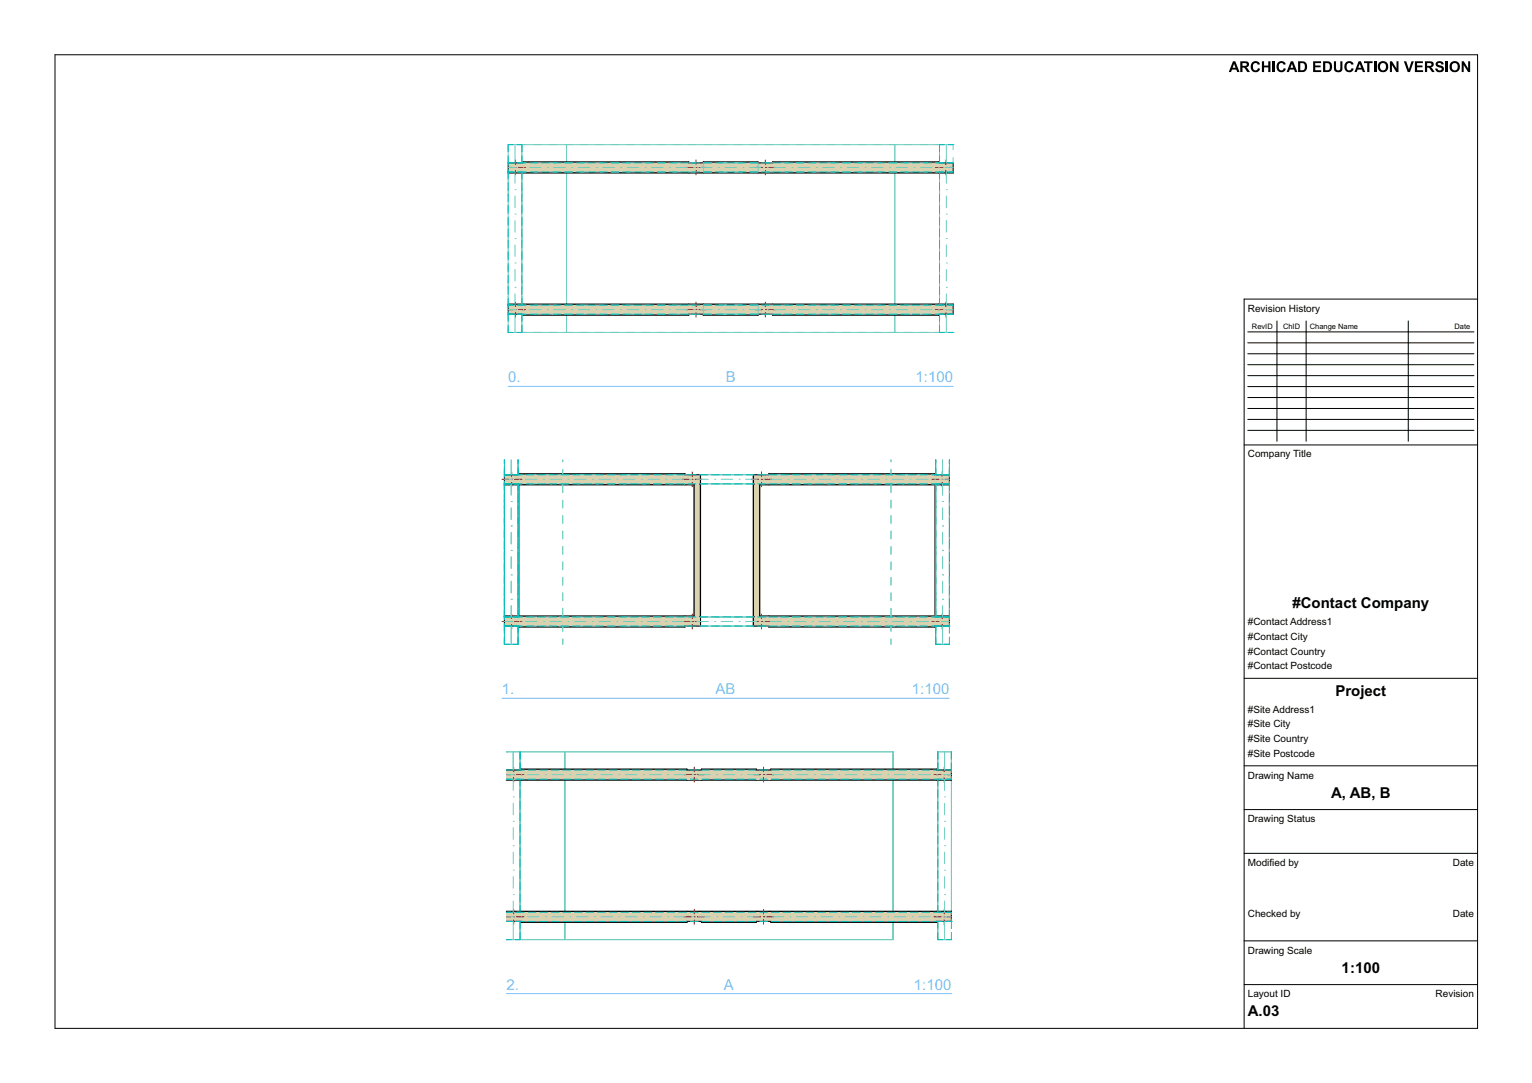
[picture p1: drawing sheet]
<svg xmlns="http://www.w3.org/2000/svg" width="420mm" height="297mm" viewBox="0 0 420 297" stroke-linecap="round" stroke-linejoin="round" font-family="sans-serif">
<defs><g id="words">
<g font-size="4.1" fill="#80c2ff">
<text x="139.3" y="104.9">0.</text>
<text x="198.9" y="104.9">B</text>
<text x="251" y="104.9">1:100</text>
<text x="137.6" y="190.4">1.</text>
<text x="196.2" y="190.4">AB</text>
<text x="250" y="190.4">1:100</text>
<text x="138.8" y="271.4">2.</text>
<text x="198.5" y="271.4">A</text>
<text x="250.5" y="271.4">1:100</text>
</g>
<g font-size="4.1">
<text x="354.3" y="166.8">#Contact Company</text>
<text x="366.1" y="190.8">Project</text>
<text x="364.9" y="218.7">A, AB, B</text>
<text x="367.8" y="266.7">1:100</text>
<text x="342.1" y="278.7">A.03</text>
</g>
<g font-size="2.7">
<text x="342.1" y="85.5">Revision History</text>
<text x="342.1" y="125.4">Company Title</text>
<text x="342.1" y="171.5">#Contact Address1</text>
<text x="342.1" y="175.5">#Contact City</text>
<text x="342.1" y="179.5">#Contact Country</text>
<text x="342.1" y="183.5">#Contact Postcode</text>
<text x="342.1" y="195.5">#Site Address1</text>
<text x="342.1" y="199.5">#Site City</text>
<text x="342.1" y="203.5">#Site Country</text>
<text x="342.1" y="207.5">#Site Postcode</text>
<text x="342.1" y="213.5">Drawing Name</text>
<text x="342.1" y="225.5">Drawing Status</text>
<text x="342.1" y="237.5">Modified by</text>
<text x="398.3" y="237.5">Date</text>
<text x="342.1" y="251.5">Checked by</text>
<text x="398.3" y="251.5">Date</text>
<text x="342.1" y="261.5">Drawing Scale</text>
<text x="342.1" y="273.5">Layout ID</text>
<text x="393.6" y="273.5">Revision</text>
</g>
<g font-size="2.1">
<text x="343.2" y="90.2">RevID</text>
<text x="351.7" y="90.2">ChID</text>
<text x="359.1" y="90.2">Change Name</text>
<text x="398.7" y="90.2">Date</text>
</g>
<text font-size="1.4" fill="#fff" x="13.8" y="281.8">GSEducationalVersion</text>
</g></defs>
<path d="M341.1 82h64M341.1 122h64M341.1 186h64M341.1 210h64M341.1 234h64M341.1 222h64M341.1 258h64M341.1 270h64" fill="none" stroke="#000" stroke-width=".27"/>
<path d="M342.1 88h62v33h-62z" fill-rule="evenodd" fill="#fff"/>
<g fill="none" stroke="#000" stroke-width=".27">
<path d="M15.1 15h390v267h-390zM341.1 82v200M342.1 91h62M342.1 94h62M342.1 97h62M350.1 88v33M358.1 88v33M386.1 88v33M342.1 100h62M342.1 103h62M342.1 106h62M342.1 109h62"/>
<path d="M342.1 112h62M342.1 115h62M342.1 118h62"/>
</g>
<!-- layer: Finish - Ceiling.IFC Model -->
<path d="M138.8 213.7h3.8v36.5h-3.8M257.1 213.7h3.7v36.5h-3.7z" fill="none" stroke="#71cebe" stroke-width=".27"/>
<!-- layer: 0_Slabs.IFC Model -->
<g fill="none" stroke="#71cebe" stroke-width=".27">
<path d="M138.8 206.2h.1M138.8 211.2h122v-5h-3.7v5M138.8 206.2h106v5M142.6 213.7h114.5v36.5h-114.5zM142.6 206.2v5M154.8 213.7v36.5M154.8 206.2v5M244.8 213.7v36.5M138.8 257.7h.1M138.8 252.7h122M142.6 252.7v5M154.8 252.7v5"/>
<path d="M244.8 252.7v5h-106M257.1 252.7v5h3.7M260.8 252.7h.1"/>
</g>
<!-- layer: Finish - Floor.IFC Model -->
<path d="M138.8 213.7h3.8v36.5h-3.8M257.1 213.7h3.7v36.5h-3.7z" fill="none" stroke="#71cebe" stroke-width=".27"/>
<!-- layer: 0_Walls.IFC Model -->
<path d="M142.8 210.9h45.5v3h-45.5z" fill-rule="evenodd" fill="#dad1ae"/>
<path d="M142.8 211.2v-.3h45.5v.3M142.8 213.9h45.5" fill="none" stroke="#000" stroke-width=".35"/>
<!-- layer: Finish - Wall.IFC Model -->
<path d="M138.8 213.8h4" fill="none" stroke="#dad1ae" stroke-width=".27"/>
<path d="M138.8 213.9h4" fill="none" stroke="#000" stroke-width=".35"/>
<!-- layer: 0_Walls.IFC Model -->
<path d="M142.8 249.9h45.5v3h-45.5z" fill-rule="evenodd" fill="#dad1ae"/>
<path d="M142.8 249.9h45.5M142.8 252.7v.2h45.5v-.2" fill="none" stroke="#000" stroke-width=".35"/>
<!-- layer: Finish - Wall.IFC Model -->
<path d="M138.8 250.1h4M188.3 250.1h4M207.3 250.1h4" fill="none" stroke="#dad1ae" stroke-width=".27"/>
<path d="M138.8 249.9h4M188.3 249.9h4M207.3 249.9h4" fill="none" stroke="#000" stroke-width=".35"/>
<!-- layer: 0_Walls.IFC Model -->
<path d="M211.3 249.9h45.5v3h-45.5z" fill-rule="evenodd" fill="#dad1ae"/>
<path d="M211.3 249.9h45.5M211.3 252.7v.2h45.5v-.2" fill="none" stroke="#000" stroke-width=".35"/>
<!-- layer: Finish - Wall.IFC Model -->
<path d="M188.3 213.8h4M207.3 213.8h4M256.8 250.1h4" fill="none" stroke="#dad1ae" stroke-width=".27"/>
<path d="M188.3 213.9h4M207.3 213.9h4M256.8 249.9h4v.3" fill="none" stroke="#000" stroke-width=".35"/>
<!-- layer: 0_Walls.IFC Model -->
<path d="M192.3 210.9h15v3h-15z" fill-rule="evenodd" fill="#dad1ae"/>
<path d="M192.3 213.9h15M192.3 211.2v-.3h15v.3" fill="none" stroke="#000" stroke-width=".35"/>
<path d="M211.3 210.9h45.5v3h-45.5z" fill-rule="evenodd" fill="#dad1ae"/>
<path d="M211.3 211.2v-.3h45.5v.3M211.3 213.9h45.5" fill="none" stroke="#000" stroke-width=".35"/>
<path d="M192.3 249.9h15v3h-15z" fill-rule="evenodd" fill="#dad1ae"/>
<path d="M192.3 252.7v.2h15v-.2M192.3 249.9h15" fill="none" stroke="#000" stroke-width=".35"/>
<!-- layer: Finish - Wall.IFC Model -->
<path d="M256.8 213.8h4" fill="none" stroke="#dad1ae" stroke-width=".27"/>
<path d="M260.8 213.7v.2h-4" fill="none" stroke="#000" stroke-width=".35"/>
<!-- layer: 0_Columns.IFC Model -->
<path d="M138.8 211.2h4v2.5h-4z" fill-rule="evenodd" fill="#dad1ae"/>
<path d="M138.8 211.2h4" fill="none" stroke="#000" stroke-width=".27"/>
<path d="M138.8 212.4h1.2M140.8 212.4h.1M140.8 210.4v1.2M140.8 213.2v1.3M141.6 212.4h2" fill="none" stroke="#f00" stroke-width=".27"/>
<path d="M188.3 250.2h4v2.5h-4z" fill-rule="evenodd" fill="#dad1ae"/>
<path d="M188.3 252.7h4" fill="none" stroke="#000" stroke-width=".27"/>
<path d="M187.5 251.4h2M190.3 251.4h.1M190.3 249.4v1.2M190.3 252.2v1.3M191.1 251.4h2" fill="none" stroke="#f00" stroke-width=".27"/>
<path d="M138.8 250.2h4v2.5h-4z" fill-rule="evenodd" fill="#dad1ae"/>
<path d="M138.8 252.7h4" fill="none" stroke="#000" stroke-width=".27"/>
<path d="M138.8 251.4h1.2M140.8 251.4h.1M140.8 249.4v1.2M140.8 252.2v1.3M141.6 251.4h2" fill="none" stroke="#f00" stroke-width=".27"/>
<path d="M207.3 250.2h4v2.5h-4z" fill-rule="evenodd" fill="#dad1ae"/>
<path d="M207.3 252.7h4" fill="none" stroke="#000" stroke-width=".27"/>
<path d="M206.5 251.4h2M209.3 251.4h.1M209.3 249.4v1.2M209.3 252.2v1.3M210.1 251.4h2" fill="none" stroke="#f00" stroke-width=".27"/>
<path d="M188.3 211.2h4v2.5h-4z" fill-rule="evenodd" fill="#dad1ae"/>
<path d="M188.3 211.2h4" fill="none" stroke="#000" stroke-width=".27"/>
<path d="M187.5 212.4h2M190.3 212.4h.1M190.3 210.4v1.2M190.3 213.2v1.3M191.1 212.4h2" fill="none" stroke="#f00" stroke-width=".27"/>
<path d="M207.3 211.2h4v2.5h-4z" fill-rule="evenodd" fill="#dad1ae"/>
<path d="M207.3 211.2h4" fill="none" stroke="#000" stroke-width=".27"/>
<path d="M206.5 212.4h2M209.3 212.4h.1M209.3 210.4v1.2M209.3 213.2v1.3M210.1 212.4h2" fill="none" stroke="#f00" stroke-width=".27"/>
<path d="M256.8 211.2h4v2.5h-4z" fill-rule="evenodd" fill="#dad1ae"/>
<path d="M256.8 211.2h4v2.5" fill="none" stroke="#000" stroke-width=".27"/>
<path d="M256 212.4h2M258.8 212.4h.1M258.8 210.4v1.2M258.8 213.2v1.3M259.6 212.4h1.2" fill="none" stroke="#f00" stroke-width=".27"/>
<path d="M256.8 250.2h4v2.5h-4z" fill-rule="evenodd" fill="#dad1ae"/>
<path d="M260.8 250.2v2.5h-4" fill="none" stroke="#000" stroke-width=".27"/>
<path d="M256 251.4h2M258.8 251.4h.1M258.8 249.4v1.2M258.8 252.2v1.3M259.6 251.4h1.2" fill="none" stroke="#f00" stroke-width=".27"/>
<!-- layer: 0_Beams.IFC Model -->
<g fill="none" stroke="#71cebe" stroke-width=".27">
<path d="M138.8 212.4h2.3M140.7 218.5h.1M140.7 206.2v5M140.7 213.7v3.1M142.9 212.4h.1M144.6 212.4h3.2M149.6 212.4h.1M151.3 212.4h3.2M156.3 212.4h.1M158 212.4h3.2M163 212.4h.1M164.7 212.4h3.2"/>
<path d="M169.7 212.4h.1M171.4 212.4h3.2M176.4 212.4h.1M178.1 212.4h3.2M183.1 212.4h.1M184.8 212.4h3.2M189.8 212.4h.1M191.5 212.4h3.2M196.5 212.4h.1M198.2 212.4h3.2M203.2 212.4h.1M204.9 212.4h3.2"/>
<path d="M209.9 212.4h.1M211.6 212.4h3.2M216.6 212.4h.1M218.3 212.4h3.2M223.3 212.4h.1M225.1 212.4h3.1M230 212.4h.1M231.8 212.4h3.1M236.7 212.4h.1M238.5 212.4h3.1M243.4 212.4h.1M245.2 212.4h3.1"/>
<path d="M250.1 212.4h.1M251.9 212.4h3.1M256.8 212.4h.1M258.6 212.4h2.2M259 206.2v5M259 218.5h.1M259 213.7v3.1M140.7 238.6h.1M140.7 231.9h.1M140.7 225.2h.1M140.7 220.3v3.2M140.7 227v3.2"/>
<path d="M140.7 233.7v3.2M259 238.6h.1M259 231.9h.1M259 225.2h.1M259 220.3v3.2M259 227v3.2M259 233.7v3.2M138.8 251.4h2.3M140.7 245.3h.1M140.7 240.4v3.2M140.7 247.1v3.1M140.7 252.7v5"/>
<path d="M142.9 251.4h.1M144.6 251.4h3.2M149.6 251.4h.1M151.3 251.4h3.2M156.3 251.4h.1M158 251.4h3.2M163 251.4h.1M164.7 251.4h3.2M169.7 251.4h.1M171.4 251.4h3.2M176.4 251.4h.1M178.1 251.4h3.2"/>
<path d="M183.1 251.4h.1M184.8 251.4h3.2M189.8 251.4h.1M191.5 251.4h3.2M196.5 251.4h.1M198.2 251.4h3.2M203.2 251.4h.1M204.9 251.4h3.2M209.9 251.4h.1M211.6 251.4h3.2M216.6 251.4h.1M218.3 251.4h3.2"/>
<path d="M223.3 251.4h.1M225.1 251.4h3.1M230 251.4h.1M231.8 251.4h3.1M236.7 251.4h.1M238.5 251.4h3.1M243.4 251.4h.1M245.2 251.4h3.1M250.1 251.4h.1M251.9 251.4h3.1M256.8 251.4h.1M258.6 251.4h2.2"/>
<path d="M259 252.7v5M259 245.3h.1M259 240.4v3.2M259 247.1v3.1"/>
</g>
<g fill="none" stroke="#00bfbf" stroke-width=".27">
<path d="M138.8 211.2h1.8M138.8 213.7h1.8M141.2 213.7h2.5M141.6 211.2h2.1M142.6 213.7v1.8M142.6 216.6v2.1M142.6 219.8v2.1M142.6 206.2v2M142.6 209.2v2M144.8 211.2h2.1M144.8 213.7h2.1M148 211.2h2.1"/>
<path d="M148 213.7h2.1M151.1 211.2h2.2M151.1 213.7h2.2M154.3 211.2h2.1M154.3 213.7h2.1M157.5 211.2h2.1M157.5 213.7h2.1M160.7 211.2h2.1M160.7 213.7h2.1M163.8 211.2h2.2M163.8 213.7h2.2M167 211.2h2.1"/>
<path d="M167 213.7h2.1M170.2 211.2h2.1M170.2 213.7h2.1M173.4 211.2h2.1M173.4 213.7h2.1M176.5 211.2h2.2M176.5 213.7h2.2M179.7 211.2h2.1M179.7 213.7h2.1M182.9 211.2h2.1M182.9 213.7h2.1M186.1 211.2h2.1"/>
<path d="M186.1 213.7h2.1M189.2 211.2h2.2M189.2 213.7h2.2M192.4 211.2h2.1M192.4 213.7h2.1M195.6 211.2h2.1M195.6 213.7h2.1M198.8 211.2h2.1M198.8 213.7h2.1M201.9 211.2h2.2M201.9 213.7h2.2M205.1 211.2h2.1"/>
<path d="M205.1 213.7h2.1M208.3 211.2h2.1M208.3 213.7h2.1M211.5 211.2h2.1M211.5 213.7h2.1M214.6 211.2h2.2M214.6 213.7h2.2M217.8 211.2h2.1M217.8 213.7h2.1M221 211.2h2.1M221 213.7h2.1M224.2 211.2h2.1"/>
<path d="M224.2 213.7h2.1M227.3 211.2h2.2M227.3 213.7h2.2M230.5 211.2h2.1M230.5 213.7h2.1M233.7 211.2h2.1M233.7 213.7h2.1M236.9 211.2h2.1M236.9 213.7h2.1M240 211.2h2.2M240 213.7h2.2M243.2 211.2h2.1"/>
<path d="M243.2 213.7h2.1M246.4 211.2h2.1M246.4 213.7h2.1M249.6 211.2h2.1M249.6 213.7h2.1M252.7 211.2h2.2M252.7 213.7h2.2M255.9 211.2h2.1M255.9 213.7h2.5M257.1 206.2v2M257.1 209.2v2M257.1 213.7v1.8"/>
<path d="M257.1 216.6v2.1M257.1 219.8v2.1M259.1 211.2h1.7M260.8 213v.7h-1.7M260.8 206.2v2M260.8 209.2v2.7M142.6 222.9v2.2M142.6 226.1v2.1M142.6 229.3v2.1M142.6 232.5v2.1M142.6 235.6v2.2M142.6 238.8v2.1"/>
<path d="M257.1 222.9v2.2M257.1 226.1v2.1M257.1 229.3v2.1M257.1 232.5v2.1M257.1 235.6v2.2M257.1 238.8v2.1M138.8 250.2h1.8M138.8 252.7h1.8M138.8 257.7h1.4M141.2 250.2h2.5M141.2 252.7h2.5M142.6 242v2.1"/>
<path d="M142.6 245.2v2.1M142.6 248.3v1.9M142.6 252.7v2M142.6 255.7v2h-1.4M144.8 250.2h2.1M144.8 252.7h2.1M148 250.2h2.1M148 252.7h2.1M151.1 250.2h2.2M151.1 252.7h2.2M154.3 250.2h2.1M154.3 252.7h2.1"/>
<path d="M157.5 250.2h2.1M157.5 252.7h2.1M160.7 250.2h2.1M160.7 252.7h2.1M163.8 250.2h2.2M163.8 252.7h2.2M167 250.2h2.1M167 252.7h2.1M170.2 250.2h2.1M170.2 252.7h2.1M173.4 250.2h2.1M173.4 252.7h2.1"/>
<path d="M176.5 250.2h2.2M176.5 252.7h2.2M179.7 250.2h2.1M179.7 252.7h2.1M182.9 250.2h2.1M182.9 252.7h2.1M186.1 250.2h2.1M186.1 252.7h2.1M189.2 250.2h2.2M189.2 252.7h2.2M192.4 250.2h2.1M192.4 252.7h2.1"/>
<path d="M195.6 250.2h2.1M195.6 252.7h2.1M198.8 250.2h2.1M198.8 252.7h2.1M201.9 250.2h2.2M201.9 252.7h2.2M205.1 250.2h2.1M205.1 252.7h2.1M208.3 250.2h2.1M208.3 252.7h2.1M211.5 250.2h2.1M211.5 252.7h2.1"/>
<path d="M214.6 250.2h2.2M214.6 252.7h2.2M217.8 250.2h2.1M217.8 252.7h2.1M221 250.2h2.1M221 252.7h2.1M224.2 250.2h2.1M224.2 252.7h2.1M227.3 250.2h2.2M227.3 252.7h2.2M230.5 250.2h2.1M230.5 252.7h2.1"/>
<path d="M233.7 250.2h2.1M233.7 252.7h2.1M236.9 250.2h2.1M236.9 252.7h2.1M240 250.2h2.2M240 252.7h2.2M243.2 250.2h2.1M243.2 252.7h2.1M246.4 250.2h2.1M246.4 252.7h2.1M249.6 250.2h2.1M249.6 252.7h2.1"/>
<path d="M252.7 250.2h2.2M252.7 252.7h2.2M255.9 250.2h2.5M255.9 252.7h2.5M257.1 252.7v2M257.1 255.7v2h1.3M257.1 242v2.1M257.1 245.2v2.1M257.1 248.3v1.9M259.1 250.2h1.7v.7M259.1 252.7h1.7M260.8 252v2.7"/>
<path d="M260.8 255.7v2h-1.3"/>
</g>
<!-- layer: 0_Slabs.IFC Model -->
<path d="M142 132.7h114.5v36.5h-114.5zM142 126.1v4.1h114.5v-4.1M142 176.7v-5h114.5v5" fill="none" stroke="#71cebe" stroke-width=".27"/>
<!-- layer: Finish - Floor.IFC Model -->
<path d="M191.8 130.2h15v2.5h-15zM191.8 169.2h15v2.5h-15z" fill="none" stroke="#71cebe" stroke-width=".27"/>
<!-- layer: 0_Walls.IFC Model -->
<path d="M190.3 132.7h1.7v36.5l-1.7-.3z" fill-rule="evenodd" fill="#dad1ae"/>
<path d="M190.3 132.9v36M191.8 132.7h.2v36.5" fill="none" stroke="#000" stroke-width=".35"/>
<path d="M206.5 132.7h1.8v36.5h-1.8z" fill-rule="evenodd" fill="#dad1ae"/>
<path d="M206.8 132.7h-.3v36.5h.3M208.3 132.9v36" fill="none" stroke="#000" stroke-width=".35"/>
<!-- layer: Finish - Wall.IFC Model -->
<path d="M256.3 132.7h4v36.5h-4z" fill-rule="evenodd" fill="#fff"/>
<path d="M256.3 132.7v36.5M260.3 132.7v36.5" fill="none" stroke="#6a6a6a" stroke-width=".27"/>
<path d="M138.3 132.7h4v36.5h-4z" fill-rule="evenodd" fill="#fff"/>
<path d="M138.3 132.7v36.5M142.3 132.7v36.5" fill="none" stroke="#6a6a6a" stroke-width=".27"/>
<path d="M187.8 169.1h4.2M191.9 169.2v2.5" fill="none" stroke="#dad1ae" stroke-width=".27"/>
<path d="M187.8 168.9h2.5M191.8 169.2h.2v2.5h-.2" fill="none" stroke="#000" stroke-width=".35"/>
<!-- layer: 0_Walls.IFC Model -->
<path d="M210.8 129.9h45.5v3h-45.5z" fill-rule="evenodd" fill="#dad1ae"/>
<path d="M210.8 132.9h45.5M210.8 130.2v-.3h45.5v.3" fill="none" stroke="#000" stroke-width=".35"/>
<!-- layer: Finish - Wall.IFC Model -->
<path d="M206.7 130.2v2.5" fill="none" stroke="#dad1ae" stroke-width=".27"/>
<path d="M206.8 130.2h-.3v2.5h.3" fill="none" stroke="#000" stroke-width=".35"/>
<!-- layer: 0_Walls.IFC Model -->
<path d="M210.8 168.9h45.5v3h-45.5z" fill-rule="evenodd" fill="#dad1ae"/>
<path d="M210.8 171.7v.2h45.5v-.2M210.8 168.9h45.5" fill="none" stroke="#000" stroke-width=".35"/>
<!-- layer: Finish - Wall.IFC Model -->
<path d="M138.3 132.8h4M191.9 130.2v2.5M208.3 132.8h2.5M256.3 132.8h4M206.7 169.2v2.5M208.3 169.1h2.5M256.3 169.1h4" fill="none" stroke="#dad1ae" stroke-width=".27"/>
<path d="M138.3 132.7v.2h4M191.8 130.2h.2v2.5h-.2M208.3 132.9h2.5M260.3 132.7v.2h-4M206.8 169.2h-.3v2.5h.3M208.3 168.9h2.5M256.3 168.9h4v.3" fill="none" stroke="#000" stroke-width=".35"/>
<!-- layer: 0_Walls.IFC Model -->
<path d="M142.3 129.9h45.5v3h-45.5z" fill-rule="evenodd" fill="#dad1ae"/>
<path d="M142.3 130.2v-.3h45.5v.3M142.3 132.9h45.5" fill="none" stroke="#000" stroke-width=".35"/>
<!-- layer: Finish - Wall.IFC Model -->
<path d="M187.8 132.8h2.5" fill="none" stroke="#dad1ae" stroke-width=".27"/>
<path d="M187.8 132.9h2.5" fill="none" stroke="#000" stroke-width=".35"/>
<!-- layer: 0_Walls.IFC Model -->
<path d="M142.3 168.9h45.5v3h-45.5z" fill-rule="evenodd" fill="#dad1ae"/>
<path d="M142.3 168.9h45.5M142.3 171.7v.2h45.5v-.2" fill="none" stroke="#000" stroke-width=".35"/>
<!-- layer: Finish - Wall.IFC Model -->
<path d="M138.3 169.1h4" fill="none" stroke="#dad1ae" stroke-width=".27"/>
<path d="M142.3 168.9h-4v.3" fill="none" stroke="#000" stroke-width=".35"/>
<path d="M256.3 132.7h.2v36.5h-.2z" fill-rule="evenodd" fill="#fff"/>
<path d="M256.3 132.7v36.5M256.5 132.7v36.5" fill="none" stroke="#6a6a6a" stroke-width=".27"/>
<path d="M142 132.7h.3v36.5h-.3z" fill-rule="evenodd" fill="#fff"/>
<path d="M142 132.7v36.5M142.3 132.7v36.5" fill="none" stroke="#6a6a6a" stroke-width=".27"/>
<!-- layer: 0_Columns.IFC Model -->
<path d="M138.3 130.2h4v2.5h-4z" fill-rule="evenodd" fill="#dad1ae"/>
<path d="M142.3 130.2h-4v2.5" fill="none" stroke="#000" stroke-width=".27"/>
<path d="M137.6 131.4h1.9M140.3 131.4h.1M140.3 129.4v1.2M140.3 132.2v1.3M141.1 131.4h2" fill="none" stroke="#f00" stroke-width=".27"/>
<path d="M138.3 169.2h4v2.5h-4z" fill-rule="evenodd" fill="#dad1ae"/>
<path d="M138.3 169.2v2.5h4" fill="none" stroke="#000" stroke-width=".27"/>
<path d="M137.6 170.4h1.9M140.3 170.4h.1M140.3 168.4v1.2M140.3 171.2v1.3M141.1 170.4h2" fill="none" stroke="#f00" stroke-width=".27"/>
<path d="M187.8 130.2h4v2.5h-4z" fill-rule="evenodd" fill="#dad1ae"/>
<path d="M187.8 130.2h4" fill="none" stroke="#000" stroke-width=".27"/>
<path d="M187 131.4h2M189.8 131.4h.1M189.8 129.4v1.2M189.8 132.2v1.3M190.6 131.4h2" fill="none" stroke="#f00" stroke-width=".27"/>
<path d="M187.8 169.2h4v2.5h-4z" fill-rule="evenodd" fill="#dad1ae"/>
<path d="M187.8 171.7h4" fill="none" stroke="#000" stroke-width=".27"/>
<path d="M187 170.4h2M189.8 170.4h.1M189.8 168.4v1.2M189.8 171.2v1.3M190.6 170.4h2" fill="none" stroke="#f00" stroke-width=".27"/>
<path d="M256.3 130.2h4v2.5h-4z" fill-rule="evenodd" fill="#dad1ae"/>
<path d="M256.3 130.2h4v2.5" fill="none" stroke="#000" stroke-width=".27"/>
<path d="M255.5 131.4h2M258.3 131.4h.1M258.3 129.4v1.2M258.3 132.2v1.3M259.1 131.4h1.2" fill="none" stroke="#f00" stroke-width=".27"/>
<path d="M256.3 169.2h4v2.5h-4z" fill-rule="evenodd" fill="#dad1ae"/>
<path d="M260.3 169.2v2.5h-4" fill="none" stroke="#000" stroke-width=".27"/>
<path d="M255.5 170.4h2M258.3 170.4h.1M258.3 168.4v1.2M258.3 171.2v1.3M259.1 170.4h1.2" fill="none" stroke="#f00" stroke-width=".27"/>
<path d="M206.8 169.2h4v2.5h-4z" fill-rule="evenodd" fill="#dad1ae"/>
<path d="M206.8 171.7h4" fill="none" stroke="#000" stroke-width=".27"/>
<path d="M206 170.4h2M208.8 170.4h.1M208.8 168.4v1.2M208.8 171.2v1.3M209.6 170.4h2" fill="none" stroke="#f00" stroke-width=".27"/>
<path d="M206.8 130.2h4v2.5h-4z" fill-rule="evenodd" fill="#dad1ae"/>
<path d="M206.8 130.2h4" fill="none" stroke="#000" stroke-width=".27"/>
<path d="M206 131.4h2M208.8 131.4h.1M208.8 129.4v1.2M208.8 132.2v1.3M209.6 131.4h2" fill="none" stroke="#f00" stroke-width=".27"/>
<!-- layer: 0_Slabs.IFC Model -->
<g fill="none" stroke="#71cebe" stroke-width=".27">
<path d="M143.1 39.7v5M155.3 39.7v5M245.3 39.7v5M257.6 39.7v5M261.3 39.7h.1M261.3 39.7h-122v5h122M143.1 47.2h114.5v36.5h-114.5zM155.3 47.2v36.5M245.3 47.2v36.5M143.1 86.2v5M155.3 86.2v5M245.3 86.2v5"/>
<path d="M257.6 86.2v5M261.3 91.2h.1M261.3 86.2h-122v5h122M138.3 128.8v1.4h1.1M138.3 126.1v.5M140.9 130.2h2.2M142 137.2v2.1M142 128.8v1.4M142 126.1v.5M143.1 132.7h-1.1v2.4M145 130.2h2.1M145 132.7h2.1"/>
<path d="M149.2 130.2h2.1M149.2 132.7h2.1M153.2 130.2h2.7M153.2 132.7h2.7M154.3 132.7v2.4M154.3 137.2v2.1M154.3 128.8v1.4M154.3 126.1v.5M158 130.2h2.1M158 132.7h2.1M162.2 130.2h2.2M162.2 132.7h2.2"/>
<path d="M166.5 130.2h2.1M166.5 132.7h2.1M170.7 130.2h2.1M170.7 132.7h2.1M174.9 130.2h2.2M174.9 132.7h2.2M179.2 130.2h2.1M179.2 132.7h2.1M183.4 130.2h2.1M183.4 132.7h2.1M187.6 130.2h2.2M187.6 132.7h2.2"/>
<path d="M191.9 130.2h2.1M191.9 132.7h2.1M196.1 130.2h2.1M196.1 132.7h2.1M200.3 130.2h2.2M200.3 132.7h2.2M204.6 130.2h2.1M204.6 132.7h2.1M208.8 130.2h2.1M208.8 132.7h2.1M213 130.2h2.2M213 132.7h2.2"/>
<path d="M217.3 130.2h2.1M217.3 132.7h2.1M221.5 130.2h2.1M221.5 132.7h2.1M225.7 130.2h2.2M225.7 132.7h2.2M230 130.2h2.1M230 132.7h2.1M234.2 130.2h2.1M234.2 132.7h2.1M238.4 130.2h2.2M238.4 132.7h2.2"/>
<path d="M242.7 130.2h2.7M242.7 132.7h2.7M244.3 132.7v2.4M244.3 137.2v2.1M244.3 128.8v1.4M244.3 126.1v.5M247.2 130.2h2.1M247.2 132.7h2.1M251.5 130.2h2.1M251.5 132.7h2.1M255.4 130.2h2.2M255.4 132.7h1.1v2.4"/>
<path d="M256.5 128.8v1.4M256.5 126.1v.5M256.5 137.2v2.1M260.3 128.8v1.4h-1.1M260.3 126.1v.5M142 141.4v2.1M142 145.7v2.1M142 149.9v2.1M142 154.1v2.1M142 158.4v2.1M154.3 141.4v2.1M154.3 145.7v2.1"/>
<path d="M154.3 149.9v2.1M154.3 154.1v2.1M154.3 158.4v2.1M244.3 141.4v2.1M244.3 145.7v2.1M244.3 149.9v2.1M244.3 154.1v2.1M244.3 158.4v2.1M256.5 141.4v2.1M256.5 145.7v2.1M256.5 149.9v2.1M256.5 154.1v2.1"/>
<path d="M256.5 158.4v2.1M138.3 175.3v1.4M139.4 171.7h-1.1v1.4M140.9 171.7h2.2M142 162.6v2.1M142 166.8v2.4h1.1M142 171.7v1.4M142 175.3v1.4M145 171.7h2.1M145 169.2h2.1M149.2 171.7h2.1M149.2 169.2h2.1"/>
<path d="M153.2 171.7h2.7M153.2 169.2h2.7M154.3 162.6v2.1M154.3 166.8v2.4M154.3 171.7v1.4M154.3 175.3v1.4M158 171.7h2.1M158 169.2h2.1M162.2 171.7h2.2M162.2 169.2h2.2M166.5 171.7h2.1M166.5 169.2h2.1"/>
<path d="M170.7 171.7h2.1M170.7 169.2h2.1M174.9 171.7h2.2M174.9 169.2h2.2M179.2 171.7h2.1M179.2 169.2h2.1M183.4 171.7h2.1M183.4 169.2h2.1M187.6 171.7h2.2M187.6 169.2h2.2M191.9 171.7h2.1M191.9 169.2h2.1"/>
<path d="M196.1 171.7h2.1M196.1 169.2h2.1M200.3 171.7h2.2M200.3 169.2h2.2M204.6 171.7h2.1M204.6 169.2h2.1M208.8 171.7h2.1M208.8 169.2h2.1M213 171.7h2.2M213 169.2h2.2M217.3 171.7h2.1M217.3 169.2h2.1"/>
<path d="M221.5 171.7h2.1M221.5 169.2h2.1M225.7 171.7h2.2M225.7 169.2h2.2M230 171.7h2.1M230 169.2h2.1M234.2 171.7h2.1M234.2 169.2h2.1M238.4 171.7h2.2M238.4 169.2h2.2M242.7 171.7h2.7M242.7 169.2h2.7"/>
<path d="M244.3 162.6v2.1M244.3 166.8v2.4M244.3 171.7v1.4M244.3 175.3v1.4M247.2 171.7h2.1M247.2 169.2h2.1M251.5 171.7h2.1M251.5 169.2h2.1M255.4 171.7h2.2M256.5 171.7v1.4M256.5 162.6v2.1M256.5 166.8v2.4h-1.1"/>
<path d="M256.5 175.3v1.4M259.2 171.7h1.1M260.3 171.7h.1"/>
</g>
<!-- layer: Finish - Floor.IFC Model -->
<g fill="none" stroke="#71cebe" stroke-width=".27">
<path d="M139.3 47.2h3.8v36.5h-3.8zM261.3 47.2h-3.7v36.5h3.7M138.3 137.2v2.1M139.4 132.7h-1.1v2.4M140.9 132.7h1.1v2.4M142 137.2v2.1M256.5 137.2v2.1M257.6 132.7h-1.1v2.4M259.2 132.7h1.1v2.4M260.3 137.2v2.1M138.3 141.4v2.1M138.3 145.7v2.1"/>
<path d="M138.3 149.9v2.1M138.3 154.1v2.1M138.3 158.4v2.1M142 141.4v2.1M142 145.7v2.1M142 149.9v2.1M142 154.1v2.1M142 158.4v2.1M256.5 141.4v2.1M256.5 145.7v2.1M256.5 149.9v2.1M256.5 154.1v2.1"/>
<path d="M256.5 158.4v2.1M260.3 141.4v2.1M260.3 145.7v2.1M260.3 149.9v2.1M260.3 154.1v2.1M260.3 158.4v2.1M138.3 166.8v2.4h1.1M138.3 162.6v2.1M142 166.8v2.4h-1.1M142 162.6v2.1M256.5 166.8v2.4h1.1M256.5 162.6v2.1"/>
<path d="M260.3 166.8v2.4h-1.1M260.3 162.6v2.1"/>
</g>
<!-- layer: 0_Beams.IFC Model -->
<g fill="none" stroke="#71cebe" stroke-width=".27">
<path d="M138.3 131.4h2.2M140.2 126.1v4.1M140.2 132.7v3.1M140.2 139.3v3.2M140.2 137.5h.1M142.3 131.4h.1M144.1 131.4h3.1M149 131.4h.1M150.8 131.4h3.1M155.7 131.4h.1M157.5 131.4h3.1M162.4 131.4h.1"/>
<path d="M164.2 131.4h3.1M169.1 131.4h.1M170.9 131.4h3.2M175.8 131.4h.1M177.6 131.4h3.2M182.5 131.4h.1M184.3 131.4h3.2M189.2 131.4h.1M191 131.4h3.2M195.9 131.4h.1M197.7 131.4h3.2M202.6 131.4h.1"/>
<path d="M204.4 131.4h3.2M209.3 131.4h.1M211.1 131.4h3.2M216 131.4h.1M217.8 131.4h3.2M222.7 131.4h.1M224.5 131.4h3.2M229.4 131.4h.1M231.2 131.4h3.2M236.1 131.4h.1M237.9 131.4h3.2M242.8 131.4h.1"/>
<path d="M244.6 131.4h3.2M249.5 131.4h.1M251.3 131.4h3.2M256.2 131.4h.1M258 131.4h2.3M258.4 126.1v4.1M258.4 132.7v3.1M258.4 139.3v3.2M258.4 137.5h.1M140.2 146v3.2M140.2 152.7v3.2M140.2 159.4v3.2"/>
<path d="M140.2 157.6h.1M140.2 150.9h.1M140.2 144.2h.1M258.4 146v3.2M258.4 152.7v3.2M258.4 159.4v3.2M258.4 157.6h.1M258.4 150.9h.1M258.4 144.2h.1M138.3 170.4h2.2M140.2 166.1v3.1M140.2 171.7v5"/>
<path d="M140.2 164.3h.1M142.3 170.4h.1M144.1 170.4h3.1M149 170.4h.1M150.8 170.4h3.1M155.7 170.4h.1M157.5 170.4h3.1M162.4 170.4h.1M164.2 170.4h3.1M169.1 170.4h.1M170.9 170.4h3.2M175.8 170.4h.1"/>
<path d="M177.6 170.4h3.2M182.5 170.4h.1M184.3 170.4h3.2M189.2 170.4h.1M191 170.4h3.2M195.9 170.4h.1M197.7 170.4h3.2M202.6 170.4h.1M204.4 170.4h3.2M209.3 170.4h.1M211.1 170.4h3.2M216 170.4h.1"/>
<path d="M217.8 170.4h3.2M222.7 170.4h.1M224.5 170.4h3.2M229.4 170.4h.1M231.2 170.4h3.2M236.1 170.4h.1M237.9 170.4h3.2M242.8 170.4h.1M244.6 170.4h3.2M249.5 170.4h.1M251.3 170.4h3.2M256.2 170.4h.1"/>
<path d="M258 170.4h2.3M258.4 171.7v5M258.4 166.1v3.1M258.4 164.3h.1"/>
</g>
<g fill="none" stroke="#00bfbf" stroke-width=".27">
<path d="M138.3 132.7h4.9M138.3 126.1v4.8M138.3 132v37.9M138.3 130.2h4.9M142 126.1v4.1M142 132.7v36.5M144.2 132.7h2.2M144.2 130.2h2.2M147.4 132.7h2.1M147.4 130.2h2.1M150.6 132.7h2.1M150.6 130.2h2.1"/>
<path d="M153.8 132.7h2.1M153.8 130.2h2.1M156.9 132.7h2.2M156.9 130.2h2.2M160.1 132.7h2.1M160.1 130.2h2.1M163.3 132.7h2.1M163.3 130.2h2.1M166.5 132.7h2.1M166.5 130.2h2.1M169.6 132.7h2.2M169.6 130.2h2.2"/>
<path d="M172.8 132.7h2.1M172.8 130.2h2.1M176 132.7h2.1M176 130.2h2.1M179.2 132.7h2.1M179.2 130.2h2.1M182.3 132.7h2.2M182.3 130.2h2.2M185.5 132.7h2.1M185.5 130.2h2.1M188.7 132.7h2.1M188.7 130.2h2.1"/>
<path d="M191.9 132.7h2.1M191.9 130.2h2.1M195 132.7h2.2M195 130.2h2.2M198.2 132.7h2.1M198.2 130.2h2.1M201.4 132.7h2.1M201.4 130.2h2.1M204.6 132.7h2.1M204.6 130.2h2.1M207.7 132.7h2.2M207.7 130.2h2.2"/>
<path d="M210.9 132.7h2.1M210.9 130.2h2.1M214.1 132.7h2.1M214.1 130.2h2.1M217.3 132.7h2.1M217.3 130.2h2.1M220.4 132.7h2.2M220.4 130.2h2.2M223.6 132.7h2.1M223.6 130.2h2.1M226.8 132.7h2.1M226.8 130.2h2.1"/>
<path d="M230 132.7h2.1M230 130.2h2.1M233.1 132.7h2.2M233.1 130.2h2.2M236.3 132.7h2.1M236.3 130.2h2.1M239.5 132.7h2.1M239.5 130.2h2.1M242.7 132.7h2.1M242.7 130.2h2.1M245.8 132.7h2.2M245.8 130.2h2.2"/>
<path d="M249 132.7h2.1M249 130.2h2.1M252.2 132.7h2.1M252.2 130.2h2.1M255.4 132.7h4.9M255.4 130.2h4.9M256.5 126.1v4.1M256.5 132.7v36.5M260.3 126.1v4.8M260.3 132v2.5M260.3 135.6v2.1M260.3 138.8v2.1"/>
<path d="M260.3 141.9v2.2M260.3 145.1v2.1M260.3 148.3v2.1M260.3 151.5v2.1M260.3 154.6v2.2M260.3 157.8v2.1M138.3 171v5.7h3.7v-5M138.3 169.2h4.9M138.3 171.7h4.9M144.2 169.2h2.2M144.2 171.7h2.2M147.4 169.2h2.1"/>
<path d="M147.4 171.7h2.1M150.6 169.2h2.1M150.6 171.7h2.1M153.8 169.2h2.1M153.8 171.7h2.1M156.9 169.2h2.2M156.9 171.7h2.2M160.1 169.2h2.1M160.1 171.7h2.1M163.3 169.2h2.1M163.3 171.7h2.1M166.5 169.2h2.1"/>
<path d="M166.5 171.7h2.1M169.6 169.2h2.2M169.6 171.7h2.2M172.8 169.2h2.1M172.8 171.7h2.1M176 169.2h2.1M176 171.7h2.1M179.2 169.2h2.1M179.2 171.7h2.1M182.3 169.2h2.2M182.3 171.7h2.2M185.5 169.2h2.1"/>
<path d="M185.5 171.7h2.1M188.7 169.2h2.1M188.7 171.7h2.1M191.9 169.2h2.1M191.9 171.7h2.1M195 169.2h2.2M195 171.7h2.2M198.2 169.2h2.1M198.2 171.7h2.1M201.4 169.2h2.1M201.4 171.7h2.1M204.6 169.2h2.1"/>
<path d="M204.6 171.7h2.1M207.7 169.2h2.2M207.7 171.7h2.2M210.9 169.2h2.1M210.9 171.7h2.1M214.1 169.2h2.1M214.1 171.7h2.1M217.3 169.2h2.1M217.3 171.7h2.1M220.4 169.2h2.2M220.4 171.7h2.2M223.6 169.2h2.1"/>
<path d="M223.6 171.7h2.1M226.8 169.2h2.1M226.8 171.7h2.1M230 169.2h2.1M230 171.7h2.1M233.1 169.2h2.2M233.1 171.7h2.2M236.3 169.2h2.1M236.3 171.7h2.1M239.5 169.2h2.1M239.5 171.7h2.1M242.7 169.2h2.1"/>
<path d="M242.7 171.7h2.1M245.8 169.2h2.2M245.8 171.7h2.2M249 169.2h2.1M249 171.7h2.1M252.2 169.2h2.1M252.2 171.7h2.1M255.4 169.2h4.9M255.4 171.7h4.9M256.5 171.7v5h3.8v-2M260.3 161v2.1M260.3 164.2v2.1"/>
<path d="M260.3 167.3v2.6M260.3 171v2.7"/>
</g>
<!-- layer: 0_Walls.IFC Model -->
<path d="M192.8 83.4h15v3h-15z" fill-rule="evenodd" fill="#dad1ae"/>
<path d="M192.8 86.2v.2h15v-.2M192.8 83.4h15" fill="none" stroke="#000" stroke-width=".35"/>
<path d="M192.8 44.4h15v3h-15z" fill-rule="evenodd" fill="#dad1ae"/>
<path d="M192.8 47.4h15M192.8 44.7v-.3h15v.3" fill="none" stroke="#000" stroke-width=".35"/>
<!-- layer: Finish - Wall.IFC Model -->
<path d="M207.8 47.3h4M257.3 47.3h4" fill="none" stroke="#dad1ae" stroke-width=".27"/>
<path d="M207.8 47.4h4M261.3 47.2v.2h-4" fill="none" stroke="#000" stroke-width=".35"/>
<!-- layer: 0_Walls.IFC Model -->
<path d="M211.8 83.4h45.5v3h-45.5z" fill-rule="evenodd" fill="#dad1ae"/>
<path d="M211.8 83.4h45.5M211.8 86.2v.2h45.5v-.2" fill="none" stroke="#000" stroke-width=".35"/>
<!-- layer: Finish - Wall.IFC Model -->
<path d="M188.8 83.5h4" fill="none" stroke="#dad1ae" stroke-width=".27"/>
<path d="M188.8 83.4h4" fill="none" stroke="#000" stroke-width=".35"/>
<!-- layer: 0_Walls.IFC Model -->
<path d="M143.3 83.4h45.5v3h-45.5z" fill-rule="evenodd" fill="#dad1ae"/>
<path d="M143.3 83.4h45.5M143.3 86.2v.2h45.5v-.2" fill="none" stroke="#000" stroke-width=".35"/>
<!-- layer: Finish - Wall.IFC Model -->
<path d="M207.8 83.5h4M257.3 83.5h4" fill="none" stroke="#dad1ae" stroke-width=".27"/>
<path d="M207.8 83.4h4M257.3 83.4h4v.3" fill="none" stroke="#000" stroke-width=".35"/>
<!-- layer: 0_Walls.IFC Model -->
<path d="M143.3 44.4h45.5v3h-45.5z" fill-rule="evenodd" fill="#dad1ae"/>
<path d="M143.3 44.7v-.3h45.5v.3M143.3 47.4h45.5" fill="none" stroke="#000" stroke-width=".35"/>
<!-- layer: Finish - Wall.IFC Model -->
<path d="M139.3 47.3h4M188.8 47.3h4M139.3 83.5h4" fill="none" stroke="#dad1ae" stroke-width=".27"/>
<path d="M139.3 47.2v.2h4M188.8 47.4h4M143.3 83.4h-4v.3" fill="none" stroke="#000" stroke-width=".35"/>
<!-- layer: 0_Walls.IFC Model -->
<path d="M211.8 44.4h45.5v3h-45.5z" fill-rule="evenodd" fill="#dad1ae"/>
<path d="M211.8 44.7v-.3h45.5v.3M211.8 47.4h45.5" fill="none" stroke="#000" stroke-width=".35"/>
<!-- layer: 0_Columns.IFC Model -->
<path d="M139.3 44.7h4v2.5h-4z" fill-rule="evenodd" fill="#dad1ae"/>
<path d="M143.3 44.7h-4v2.5" fill="none" stroke="#000" stroke-width=".27"/>
<path d="M139.3 45.9h1.2M141.3 45.9h.1M141.3 43.9v1.2M141.3 46.7v1.3M142.1 45.9h2" fill="none" stroke="#f00" stroke-width=".27"/>
<path d="M139.3 83.7h4v2.5h-4z" fill-rule="evenodd" fill="#dad1ae"/>
<path d="M139.3 83.7v2.5h4" fill="none" stroke="#000" stroke-width=".27"/>
<path d="M139.3 84.9h1.2M141.3 84.9h.1M141.3 82.9v1.2M141.3 85.7v1.3M142.1 84.9h2" fill="none" stroke="#f00" stroke-width=".27"/>
<path d="M257.3 44.7h4v2.5h-4z" fill-rule="evenodd" fill="#dad1ae"/>
<path d="M257.3 44.7h4v2.5" fill="none" stroke="#000" stroke-width=".27"/>
<path d="M256.5 45.9h2M259.3 45.9h.1M259.3 43.9v1.2M259.3 46.7v1.3M260.1 45.9h1.2" fill="none" stroke="#f00" stroke-width=".27"/>
<path d="M188.8 83.7h4v2.5h-4z" fill-rule="evenodd" fill="#dad1ae"/>
<path d="M188.8 86.2h4" fill="none" stroke="#000" stroke-width=".27"/>
<path d="M188 84.9h2M190.8 84.9h.1M190.8 82.9v1.2M190.8 85.7v1.3M191.6 84.9h2" fill="none" stroke="#f00" stroke-width=".27"/>
<path d="M188.8 44.7h4v2.5h-4z" fill-rule="evenodd" fill="#dad1ae"/>
<path d="M188.8 44.7h4" fill="none" stroke="#000" stroke-width=".27"/>
<path d="M188 45.9h2M190.8 45.9h.1M190.8 43.9v1.2M190.8 46.7v1.3M191.6 45.9h2" fill="none" stroke="#f00" stroke-width=".27"/>
<path d="M207.8 83.7h4v2.5h-4z" fill-rule="evenodd" fill="#dad1ae"/>
<path d="M207.8 86.2h4" fill="none" stroke="#000" stroke-width=".27"/>
<path d="M207 84.9h2M209.8 84.9h.1M209.8 82.9v1.2M209.8 85.7v1.3M210.6 84.9h2" fill="none" stroke="#f00" stroke-width=".27"/>
<path d="M257.3 83.7h4v2.5h-4z" fill-rule="evenodd" fill="#dad1ae"/>
<path d="M261.3 83.7v2.5h-4" fill="none" stroke="#000" stroke-width=".27"/>
<path d="M256.5 84.9h2M259.3 84.9h.1M259.3 82.9v1.2M259.3 85.7v1.3M260.1 84.9h1.2" fill="none" stroke="#f00" stroke-width=".27"/>
<path d="M207.8 44.7h4v2.5h-4z" fill-rule="evenodd" fill="#dad1ae"/>
<path d="M207.8 44.7h4" fill="none" stroke="#000" stroke-width=".27"/>
<path d="M207 45.9h2M209.8 45.9h.1M209.8 43.9v1.2M209.8 46.7v1.3M210.6 45.9h2" fill="none" stroke="#f00" stroke-width=".27"/>
<!-- layer: 0_Slabs.IFC Model -->
<g fill="none" stroke="#71cebe" stroke-width=".27">
<path d="M139.3 39.7v1.4M144.2 39.7h-1.1v1.4M146.3 39.7h2.2M150.6 39.7h2.1M154.8 39.7h2.1M159 39.7h2.2M163.3 39.7h2.1M167.5 39.7h2.1M171.7 39.7h2.2M176 39.7h2.1M180.2 39.7h2.1M184.4 39.7h2.2"/>
<path d="M188.7 39.7h2.1M192.9 39.7h2.1M197.1 39.7h2.2M201.4 39.7h2.1M205.6 39.7h2.1M209.8 39.7h2.2M214.1 39.7h2.1M218.3 39.7h2.1M222.5 39.7h2.2M226.8 39.7h2.1M231 39.7h2.1M235.2 39.7h2.2"/>
<path d="M239.5 39.7h2.1M243.7 39.7h2.1M247.9 39.7h2.2M252.2 39.7h2.1M256.4 39.7h1.2v1.4M261.3 39.7v1.4M139.3 43.2v1.5h1.1M142 44.7h2.2M143.1 51.7v2.1M143.1 55.9v2.1M143.1 43.2v1.5M144.2 47.2h-1.1v2.3"/>
<path d="M146.3 47.2h2.2M146.3 44.7h2.2M150.6 47.2h2.1M150.6 44.7h2.1M154.8 47.2h2.1M154.8 44.7h2.1M159 47.2h2.2M159 44.7h2.2M163.3 47.2h2.1M163.3 44.7h2.1M167.5 47.2h2.1M167.5 44.7h2.1"/>
<path d="M171.7 47.2h2.2M171.7 44.7h2.2M176 47.2h2.1M176 44.7h2.1M180.2 47.2h2.1M180.2 44.7h2.1M184.4 47.2h2.2M184.4 44.7h2.2M188.7 47.2h2.1M188.7 44.7h2.1M192.9 47.2h2.1M192.9 44.7h2.1"/>
<path d="M197.1 47.2h2.2M197.1 44.7h2.2M201.4 47.2h2.1M201.4 44.7h2.1M205.6 47.2h2.1M205.6 44.7h2.1M209.8 47.2h2.2M209.8 44.7h2.2M214.1 47.2h2.1M214.1 44.7h2.1M218.3 47.2h2.1M218.3 44.7h2.1"/>
<path d="M222.5 47.2h2.2M222.5 44.7h2.2M226.8 47.2h2.1M226.8 44.7h2.1M231 47.2h2.1M231 44.7h2.1M235.2 47.2h2.2M235.2 44.7h2.2M239.5 47.2h2.1M239.5 44.7h2.1M243.7 47.2h2.1M243.7 44.7h2.1"/>
<path d="M247.9 47.2h2.2M247.9 44.7h2.2M252.2 47.2h2.1M252.2 44.7h2.1M256.4 47.2h1.2v2.3M256.4 44.7h2.3M257.6 43.2v1.5M257.6 51.7v2.1M257.6 55.9v2.1M261.3 43.2v1.5h-1.1M143.1 60.1v2.1M143.1 64.4v2.1"/>
<path d="M143.1 68.6v2.1M143.1 72.8v2.1M143.1 77.1v2.1M257.6 60.1v2.1M257.6 64.4v2.1M257.6 68.6v2.1M257.6 72.8v2.1M257.6 77.1v2.1M139.3 89.7v1.5M140.4 86.2h-1.1v1.4M142 86.2h2.2M143.1 81.3v2.4h1.1"/>
<path d="M143.1 86.2v1.4M143.1 89.7v1.5h1.1M146.3 83.7h2.2M146.3 86.2h2.2M146.3 91.2h2.2M150.6 83.7h2.1M150.6 86.2h2.1M150.6 91.2h2.1M154.8 83.7h2.1M154.8 86.2h2.1M154.8 91.2h2.1M159 83.7h2.2"/>
<path d="M159 86.2h2.2M159 91.2h2.2M163.3 83.7h2.1M163.3 86.2h2.1M163.3 91.2h2.1M167.5 83.7h2.1M167.5 86.2h2.1M167.5 91.2h2.1M171.7 83.7h2.2M171.7 86.2h2.2M171.7 91.2h2.2M176 83.7h2.1"/>
<path d="M176 86.2h2.1M176 91.2h2.1M180.2 83.7h2.1M180.2 86.2h2.1M180.2 91.2h2.1M184.4 83.7h2.2M184.4 86.2h2.2M184.4 91.2h2.2M188.7 83.7h2.1M188.7 86.2h2.1M188.7 91.2h2.1M192.9 83.7h2.1"/>
<path d="M192.9 86.2h2.1M192.9 91.2h2.1M197.1 83.7h2.2M197.1 86.2h2.2M197.1 91.2h2.2M201.4 83.7h2.1M201.4 86.2h2.1M201.4 91.2h2.1M205.6 83.7h2.1M205.6 86.2h2.1M205.6 91.2h2.1M209.8 83.7h2.2"/>
<path d="M209.8 86.2h2.2M209.8 91.2h2.2M214.1 83.7h2.1M214.1 86.2h2.1M214.1 91.2h2.1M218.3 83.7h2.1M218.3 86.2h2.1M218.3 91.2h2.1M222.5 83.7h2.2M222.5 86.2h2.2M222.5 91.2h2.2M226.8 83.7h2.1"/>
<path d="M226.8 86.2h2.1M226.8 91.2h2.1M231 83.7h2.1M231 86.2h2.1M231 91.2h2.1M235.2 83.7h2.2M235.2 86.2h2.2M235.2 91.2h2.2M239.5 83.7h2.1M239.5 86.2h2.1M239.5 91.2h2.1M243.7 83.7h2.1"/>
<path d="M243.7 86.2h2.1M243.7 91.2h2.1M247.9 83.7h2.2M247.9 86.2h2.2M247.9 91.2h2.2M252.2 83.7h2.1M252.2 86.2h2.1M252.2 91.2h2.1M256.4 86.2h2.3M257.6 81.3v2.4h-1.2M257.6 86.2v1.4M257.6 89.7v1.5h-1.2"/>
<path d="M260.2 86.2h1.1"/>
</g>
<!-- layer: Finish - Ceiling.IFC Model -->
<g fill="none" stroke="#71cebe" stroke-width=".27">
<path d="M139.3 51.7v2.1M139.3 55.9v2.1M140.4 47.2h-1.1v2.3M142 47.2h1.1v2.3M143.1 51.7v2.1M143.1 55.9v2.1M257.6 51.7v2.1M257.6 55.9v2.1M258.7 47.2h-1.1v2.3M260.2 47.2h1.1M139.3 60.1v2.1M139.3 64.4v2.1"/>
<path d="M139.3 68.6v2.1M139.3 72.8v2.1M139.3 77.1v2.1M143.1 60.1v2.1M143.1 64.4v2.1M143.1 68.6v2.1M143.1 72.8v2.1M143.1 77.1v2.1M257.6 60.1v2.1M257.6 64.4v2.1M257.6 68.6v2.1M257.6 72.8v2.1"/>
<path d="M257.6 77.1v2.1M139.3 81.3v2.4h1.1M143.1 81.3v2.4h-1.1M257.6 81.3v2.4h1.1M260.2 83.7h1.1"/>
</g>
<!-- layer: Finish - Floor.IFC Model -->
<path d="M195 44.7h-2.2v2.5h2.2M197.1 47.2h2.2M197.1 44.7h2.2M201.4 47.2h2.1M201.4 44.7h2.1M205.6 44.7h2.2v2.5h-2.2M195 83.7h-2.2v2.5h2.2M197.1 86.2h2.2M197.1 83.7h2.2M201.4 86.2h2.1M201.4 83.7h2.1M205.6 83.7h2.2v2.5h-2.2" fill="none" stroke="#71cebe" stroke-width=".27"/>
<!-- layer: 0_Beams.IFC Model -->
<g fill="none" stroke="#71cebe" stroke-width=".27">
<path d="M141.2 39.7v5M259.4 39.7v5M139.3 45.9h2.3M141.2 58.7h.1M141.2 52h.1M141.2 47.2v3M141.2 53.8v3.1M143.3 45.9h.1M145.1 45.9h3.2M150 45.9h.1M151.8 45.9h3.2M156.7 45.9h.1"/>
<path d="M158.5 45.9h3.2M163.5 45.9h.1M165.2 45.9h3.2M170.2 45.9h.1M171.9 45.9h3.2M176.9 45.9h.1M178.6 45.9h3.2M183.6 45.9h.1M185.3 45.9h3.2M190.3 45.9h.1M192 45.9h3.2M197 45.9h.1"/>
<path d="M198.7 45.9h3.2M203.7 45.9h.1M205.4 45.9h3.2M210.4 45.9h.1M212.1 45.9h3.2M217.1 45.9h.1M218.8 45.9h3.2M223.8 45.9h.1M225.5 45.9h3.2M230.5 45.9h.1M232.2 45.9h3.2M237.2 45.9h.1"/>
<path d="M238.9 45.9h3.2M243.9 45.9h.1M245.6 45.9h3.2M250.6 45.9h.1M252.4 45.9h3.1M257.3 45.9h.1M259.1 45.9h2.2M259.4 58.7h.1M259.4 52h.1M259.4 47.2v3M259.4 53.8v3.1M141.2 78.8h.1"/>
<path d="M141.2 72.1h.1M141.2 65.4h.1M141.2 60.5v3.2M141.2 67.2v3.2M141.2 73.9v3.2M259.4 78.8h.1M259.4 72.1h.1M259.4 65.4h.1M259.4 60.5v3.2M259.4 67.2v3.2M259.4 73.9v3.2M139.3 84.9h2.3"/>
<path d="M141.2 80.6v3.1M141.2 86.2v5M143.3 84.9h.1M145.1 84.9h3.2M150 84.9h.1M151.8 84.9h3.2M156.7 84.9h.1M158.5 84.9h3.2M163.5 84.9h.1M165.2 84.9h3.2M170.2 84.9h.1M171.9 84.9h3.2"/>
<path d="M176.9 84.9h.1M178.6 84.9h3.2M183.6 84.9h.1M185.3 84.9h3.2M190.3 84.9h.1M192 84.9h3.2M197 84.9h.1M198.7 84.9h3.2M203.7 84.9h.1M205.4 84.9h3.2M210.4 84.9h.1M212.1 84.9h3.2"/>
<path d="M217.1 84.9h.1M218.8 84.9h3.2M223.8 84.9h.1M225.5 84.9h3.2M230.5 84.9h.1M232.2 84.9h3.2M237.2 84.9h.1M238.9 84.9h3.2M243.9 84.9h.1M245.6 84.9h3.2M250.6 84.9h.1M252.4 84.9h3.1"/>
<path d="M257.3 84.9h.1M259.1 84.9h2.2M259.4 86.2v5M259.4 80.6v3.1"/>
</g>
<g fill="none" stroke="#00bfbf" stroke-width=".27">
<path d="M140.7 39.7h-1.4v1.9M141.7 39.7h1.4v1.9M258.9 39.7h-1.3v1.9M260 39.7h1.3M139.3 47.2h1.8M139.3 42.7v2.7M139.3 46.4v2.6M139.3 50.1v2.1M139.3 53.2v2.2M139.3 56.4v2.1M139.3 59.6v2.1M139.3 44.7h1.8"/>
<path d="M141.7 47.2h2.5M141.7 44.7h2.5M143.1 47.2v1.8M143.1 50.1v2.1M143.1 53.2v2.2M143.1 56.4v2.1M143.1 59.6v2.1M143.1 42.7v2M145.3 47.2h2.1M145.3 44.7h2.1M148.5 47.2h2.1M148.5 44.7h2.1"/>
<path d="M151.6 47.2h2.2M151.6 44.7h2.2M154.8 47.2h2.1M154.8 44.7h2.1M158 47.2h2.1M158 44.7h2.1M161.2 47.2h2.1M161.2 44.7h2.1M164.3 47.2h2.2M164.3 44.7h2.2M167.5 47.2h2.1M167.5 44.7h2.1"/>
<path d="M170.7 47.2h2.1M170.7 44.7h2.1M173.9 47.2h2.1M173.9 44.7h2.1M177 47.2h2.2M177 44.7h2.2M180.2 47.2h2.1M180.2 44.7h2.1M183.4 47.2h2.1M183.4 44.7h2.1M186.6 47.2h2.1M186.6 44.7h2.1"/>
<path d="M189.7 47.2h2.2M189.7 44.7h2.2M192.9 47.2h2.1M192.9 44.7h2.1M196.1 47.2h2.1M196.1 44.7h2.1M199.3 47.2h2.1M199.3 44.7h2.1M202.4 47.2h2.2M202.4 44.7h2.2M205.6 47.2h2.1M205.6 44.7h2.1"/>
<path d="M208.8 47.2h2.1M208.8 44.7h2.1M212 47.2h2.1M212 44.7h2.1M215.1 47.2h2.2M215.1 44.7h2.2M218.3 47.2h2.1M218.3 44.7h2.1M221.5 47.2h2.1M221.5 44.7h2.1M224.7 47.2h2.1M224.7 44.7h2.1"/>
<path d="M227.8 47.2h2.2M227.8 44.7h2.2M231 47.2h2.1M231 44.7h2.1M234.2 47.2h2.1M234.2 44.7h2.1M237.4 47.2h2.1M237.4 44.7h2.1M240.5 47.2h2.2M240.5 44.7h2.2M243.7 47.2h2.1M243.7 44.7h2.1"/>
<path d="M246.9 47.2h2.1M246.9 44.7h2.1M250.1 47.2h2.1M250.1 44.7h2.1M253.2 47.2h2.2M253.2 44.7h2.2M256.4 47.2h2.5M256.4 44.7h2.5M257.6 42.7v2M257.6 47.2v1.8M257.6 50.1v2.1M257.6 53.2v2.2"/>
<path d="M257.6 56.4v2.1M257.6 59.6v2.1M259.6 47.2h1.7M259.6 44.7h1.7M139.3 62.8v2.1M139.3 65.9v2.2M139.3 69.1v2.1M139.3 72.3v2.1M139.3 75.5v2.1M139.3 78.6v2.2M143.1 62.8v2.1M143.1 65.9v2.2"/>
<path d="M143.1 69.1v2.1M143.1 72.3v2.1M143.1 75.5v2.1M143.1 78.6v2.2M257.6 62.8v2.1M257.6 65.9v2.2M257.6 69.1v2.1M257.6 72.3v2.1M257.6 75.5v2.1M257.6 78.6v2.2M139.3 81.8v2.6M139.3 85.4v2.7"/>
<path d="M139.3 89.2v2h1.4M139.3 83.7h1.8M139.3 86.2h1.8M141.7 83.7h2.5M141.7 86.2h2.5M143.1 81.8v1.9M143.1 86.2v1.9M143.1 89.2v2h-1.4M145.3 83.7h2.1M145.3 86.2h2.1M148.5 83.7h2.1M148.5 86.2h2.1"/>
<path d="M151.6 83.7h2.2M151.6 86.2h2.2M154.8 83.7h2.1M154.8 86.2h2.1M158 83.7h2.1M158 86.2h2.1M161.2 83.7h2.1M161.2 86.2h2.1M164.3 83.7h2.2M164.3 86.2h2.2M167.5 83.7h2.1M167.5 86.2h2.1"/>
<path d="M170.7 83.7h2.1M170.7 86.2h2.1M173.9 83.7h2.1M173.9 86.2h2.1M177 83.7h2.2M177 86.2h2.2M180.2 83.7h2.1M180.2 86.2h2.1M183.4 83.7h2.1M183.4 86.2h2.1M186.6 83.7h2.1M186.6 86.2h2.1"/>
<path d="M189.7 83.7h2.2M189.7 86.2h2.2M192.9 83.7h2.1M192.9 86.2h2.1M196.1 83.7h2.1M196.1 86.2h2.1M199.3 83.7h2.1M199.3 86.2h2.1M202.4 83.7h2.2M202.4 86.2h2.2M205.6 83.7h2.1M205.6 86.2h2.1"/>
<path d="M208.8 83.7h2.1M208.8 86.2h2.1M212 83.7h2.1M212 86.2h2.1M215.1 83.7h2.2M215.1 86.2h2.2M218.3 83.7h2.1M218.3 86.2h2.1M221.5 83.7h2.1M221.5 86.2h2.1M224.7 83.7h2.1M224.7 86.2h2.1"/>
<path d="M227.8 83.7h2.2M227.8 86.2h2.2M231 83.7h2.1M231 86.2h2.1M234.2 83.7h2.1M234.2 86.2h2.1M237.4 83.7h2.1M237.4 86.2h2.1M240.5 83.7h2.2M240.5 86.2h2.2M243.7 83.7h2.1M243.7 86.2h2.1"/>
<path d="M246.9 83.7h2.1M246.9 86.2h2.1M250.1 83.7h2.1M250.1 86.2h2.1M253.2 83.7h2.2M253.2 86.2h2.2M256.4 83.7h2.5M256.4 86.2h2.5M257.6 86.2v1.9M257.6 89.2v2h1.3M257.6 81.8v1.9M259.6 83.7h1.7"/>
<path d="M259.6 86.2h1.7M260 91.2h1.3"/>
</g>
<path d="M139.3 106h122M137.6 191.5h122.7M138.8 272.5h122" fill="none" stroke="#80c2ff" stroke-width=".27"/>
<g fill="#000">
<path d="M338 16.8h.6l1.2 3h-.6l-.3-.7h-1.2l-.2 .7h-.6zM338.3 17.5l-.4 1.1h.8z" fill-rule="evenodd"/>
<path d="M340 16.8h1.3a.85 .85 0 0 1 1.1 .6 .85 .85 0 0 1-.8 1.1l1.1 1.3h-.8l-.4-.7a.79 .79 0 0 0-.9-.6v1.3h-.6zM340.6 17.3v.8h.4a.47 .47 0 0 0 .7-.1 .47 .47 0 0 0 0-.6 .47 .47 0 0 0-.6-.1z" fill-rule="evenodd"/>
<path d="M343.4 17a1.28 1.28 0 0 1 2 .6l-.6 .2a.72 .72 0 0 0-.9-.5 .72 .72 0 0 0-.4 1 .72 .72 0 0 0 .5 1 .72 .72 0 0 0 .9-.6l.5 .2a1.37 1.37 0 0 1-1.8 .8 1.37 1.37 0 0 1-.7-1.9z" fill-rule="evenodd"/>
<path d="M345.9 16.8h.6v1.2h1.2v-1.2h.6v3h-.6v-1.3h-1.2v1.3h-.6z" fill-rule="evenodd"/>
<path d="M348.9 16.8h.6v3h-.6z" fill-rule="evenodd"/>
<path d="M350.3 17.2a1.27 1.27 0 0 1 2.2 .4l-.6 .2a.72 .72 0 0 0-.9-.5 .72 .72 0 0 0-.4 1 .72 .72 0 0 0 .4 1 .72 .72 0 0 0 .9-.6l.6 .2a1.37 1.37 0 0 1-1.8 .8 1.37 1.37 0 0 1-.7-1.9z" fill-rule="evenodd"/>
<path d="M353.9 16.8h.6l1.2 3h-.7l-.2-.7h-1.2l-.3 .7h-.6zM354.2 17.5l-.4 1.1h.8z" fill-rule="evenodd"/>
<path d="M355.9 16.8h1a1.48 1.48 0 0 1 1.4 1.5 1.48 1.48 0 0 1-1.3 1.5h-1.1zM356.5 17.3v2a1.04 1.04 0 0 0 1.2-.7 1.04 1.04 0 0 0-.5-1.3z" fill-rule="evenodd"/>
<path d="M360 16.8h2.2v.5h-1.6v.7h1.4v.5h-1.4v.8h1.6v.5h-2.2z" fill-rule="evenodd"/>
<path d="M362.7 16.8h1.1a1.48 1.48 0 0 1 1.4 1.5 1.48 1.48 0 0 1-1.4 1.5h-1.1zM363.3 17.3v2a1.05 1.05 0 0 0 1.3-.5 1.05 1.05 0 0 0-.3-1.3z" fill-rule="evenodd"/>
<path d="M365.7 16.8h.6v1.6a.64 .64 0 0 0 .5 .9 .64 .64 0 0 0 .6-.9v-1.6h.6v1.6a1.19 1.19 0 0 1-1.1 1.4 1.19 1.19 0 0 1-1.2-1.4z" fill-rule="evenodd"/>
<path d="M368.9 17.2a1.28 1.28 0 0 1 2.2 .4l-.6 .2a.72 .72 0 0 0-.9-.5 .72 .72 0 0 0-.4 1 .72 .72 0 0 0 .4 1 .72 .72 0 0 0 .9-.6l.6 .2a1.38 1.38 0 0 1-1.8 .8 1.38 1.38 0 0 1-.7-1.9z" fill-rule="evenodd"/>
<path d="M372.5 16.8h.6l1.2 3h-.7l-.2-.7h-1.2l-.3 .7h-.6zM372.8 17.5l-.4 1.1h.8z" fill-rule="evenodd"/>
<path d="M373.9 16.8h2.4v.5h-.9v2.5h-.6v-2.5h-.9z" fill-rule="evenodd"/>
<path d="M376.7 16.8h.6v3h-.6z" fill-rule="evenodd"/>
<path d="M377.7 18.2a1.5 1.5 0 0 1 3 0 1.5 1.5 0 0 1-3 0zM378.5 17.5a.95 .95 0 0 0 0 1.4 .95 .95 0 0 0 1.3 0 .95 .95 0 0 0 0-1.3 .95 .95 0 0 0-1.3-.1z" fill-rule="evenodd"/>
<path d="M381 16.8h.6l1.2 2v-2h.6v3h-.6l-1.2-2v2h-.6z" fill-rule="evenodd"/>
<path d="M384.9 16.8h.6l.7 2.2 .8-2.2h.6l-1.1 3h-.6z" fill-rule="evenodd"/>
<path d="M387.9 16.8h2.2v.5h-1.6v.7h1.5v.5h-1.5v.8h1.6v.5h-2.2z" fill-rule="evenodd"/>
<path d="M390.6 16.8h1.3a.85 .85 0 0 1 1.1 .6 .85 .85 0 0 1-.7 1.1l1 1.3h-.7l-.5-.7a.79 .79 0 0 0-.9-.6v1.3h-.6zM391.2 17.3v.8h.5a.45 .45 0 0 0 .6-.1 .45 .45 0 0 0 0-.6z" fill-rule="evenodd"/>
<path d="M393.7 17.2a1.2 1.2 0 0 1 2.1 .5h-.6a.48 .48 0 0 0-.5-.5 .48 .48 0 0 0-.5 .5l.3 .2a1.06 1.06 0 0 1 1.3 1.2 1.06 1.06 0 0 1-1.6 .7l-.7-.8v-.2h.5a.55 .55 0 0 0 .6 .6 .55 .55 0 0 0 .5-.7l-.2-.1a1.04 1.04 0 0 1-1.2-1.4z" fill-rule="evenodd"/>
<path d="M396.3 16.8h.6v3h-.6z" fill-rule="evenodd"/>
<path d="M397.4 18.2a1.5 1.5 0 0 1 3 0 1.5 1.5 0 0 1-3 0zM398.2 17.5a.94 .94 0 0 0-.1 1.4 .94 .94 0 0 0 1.4 0 .94 .94 0 0 0 0-1.3 .94 .94 0 0 0-1.3-.1z" fill-rule="evenodd"/>
<path d="M400.7 16.8h.6l1.2 2v-2h.5v3h-.5l-1.2-2v2h-.6z" fill-rule="evenodd"/>
</g>
<use href="#words"/>
</svg>
